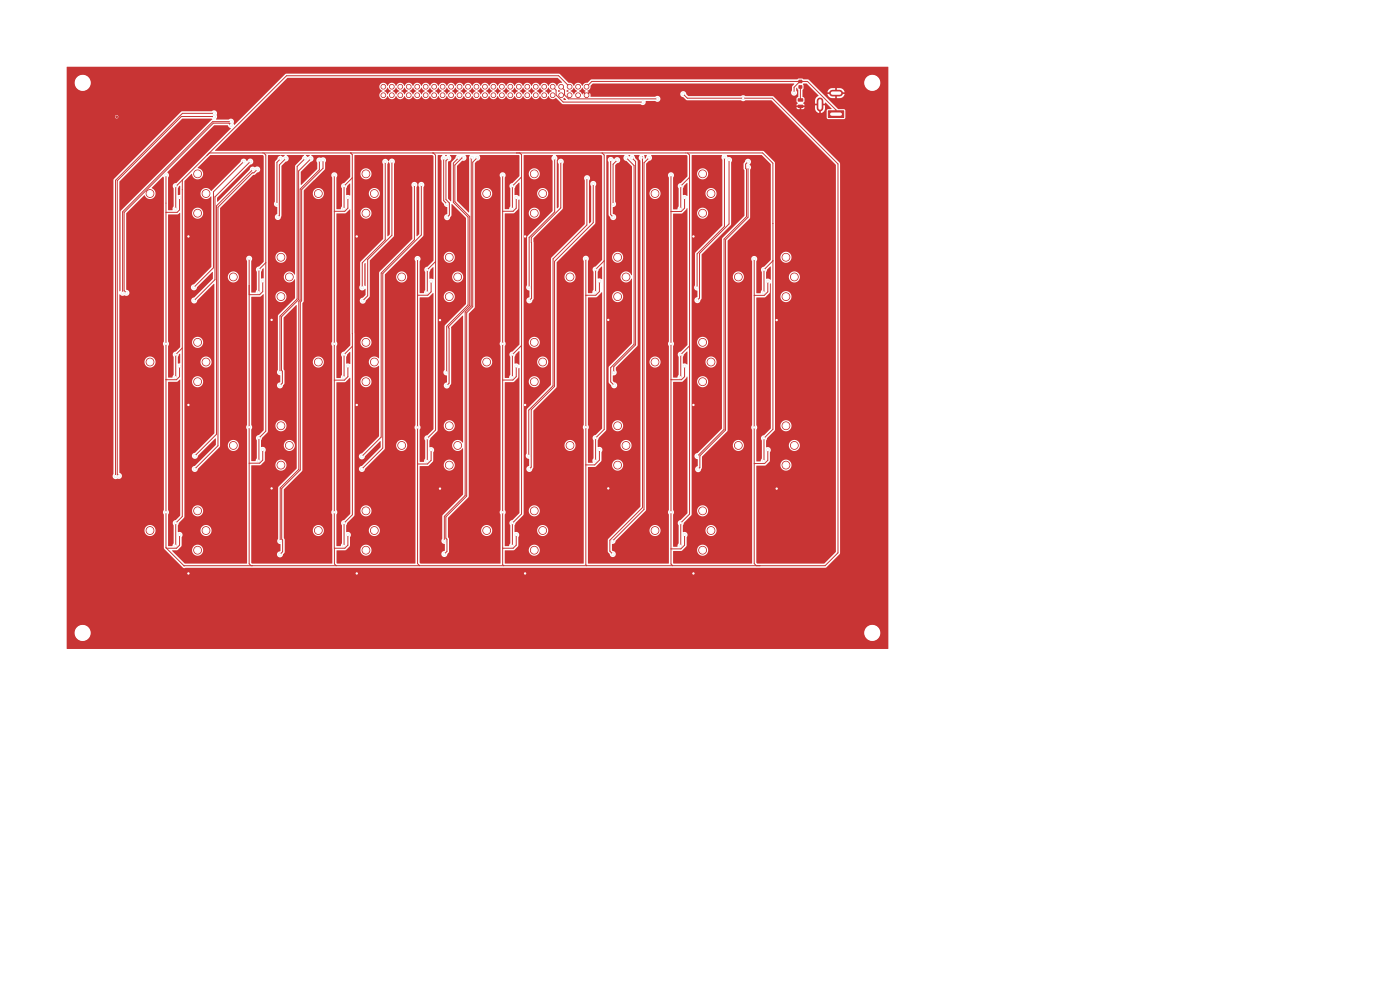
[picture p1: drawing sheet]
<svg xmlns="http://www.w3.org/2000/svg" width="420mm" height="297mm" viewBox="0 0 420 297" stroke-linecap="round" stroke-linejoin="round" font-family="sans-serif">
<g fill="#c83434" stroke="#c83434" stroke-width=".3">
<path d="M248.5 33.2h4.6v2h-4.6z"/>
<path d="M239.4 29.6h1.4v.7h-1.4z"/>
<path d="M239.4 31.5h1.4v.7h-1.4z"/>
<path d="M239.7 25.7h.9v.7h-.9z"/>
<path d="M239.7 24h.9v.8h-.9z"/>
<circle cx="210.8" cy="114.4" r="1.16"/>
<circle cx="213.3" cy="108.5" r="1.16"/>
<circle cx="210.8" cy="102.6" r="1.16"/>
<circle cx="196.5" cy="108.5" r="1.16"/>
<circle cx="160.3" cy="164.9" r="1.16"/>
<circle cx="162.8" cy="159" r="1.16"/>
<circle cx="160.3" cy="153.1" r="1.16"/>
<circle cx="146" cy="159" r="1.16"/>
<circle cx="160.3" cy="114.4" r="1.16"/>
<circle cx="162.8" cy="108.5" r="1.16"/>
<circle cx="160.3" cy="102.6" r="1.16"/>
<circle cx="146" cy="108.5" r="1.16"/>
<circle cx="185.3" cy="88.9" r="1.16"/>
<circle cx="187.8" cy="83" r="1.16"/>
<circle cx="185.3" cy="77.1" r="1.16"/>
<circle cx="171" cy="83" r="1.16"/>
<circle cx="109.8" cy="114.4" r="1.16"/>
<circle cx="112.3" cy="108.5" r="1.16"/>
<circle cx="109.8" cy="102.6" r="1.16"/>
<circle cx="95.5" cy="108.5" r="1.16"/>
<circle cx="210.8" cy="63.9" r="1.16"/>
<circle cx="213.3" cy="58" r="1.16"/>
<circle cx="210.8" cy="52.1" r="1.16"/>
<circle cx="196.5" cy="58" r="1.16"/>
<circle cx="185.3" cy="139.4" r="1.16"/>
<circle cx="187.8" cy="133.5" r="1.16"/>
<circle cx="185.3" cy="127.6" r="1.16"/>
<circle cx="171" cy="133.5" r="1.16"/>
<circle cx="109.8" cy="164.9" r="1.16"/>
<circle cx="112.3" cy="159" r="1.16"/>
<circle cx="109.8" cy="153.1" r="1.16"/>
<circle cx="95.5" cy="159" r="1.16"/>
<circle cx="35" cy="35" r=".25"/>
<circle cx="221.5" cy="83" r="1.16"/>
<circle cx="235.8" cy="77.1" r="1.16"/>
<circle cx="238.3" cy="83" r="1.16"/>
<circle cx="235.8" cy="88.9" r="1.16"/>
<circle cx="84.3" cy="139.4" r="1.16"/>
<circle cx="86.8" cy="133.5" r="1.16"/>
<circle cx="84.3" cy="127.6" r="1.16"/>
<circle cx="70" cy="133.5" r="1.16"/>
<circle cx="134.8" cy="139.4" r="1.16"/>
<circle cx="137.3" cy="133.5" r="1.16"/>
<circle cx="134.8" cy="127.6" r="1.16"/>
<circle cx="120.5" cy="133.5" r="1.16"/>
<circle cx="59.3" cy="164.9" r="1.16"/>
<circle cx="61.8" cy="159" r="1.16"/>
<circle cx="59.3" cy="153.1" r="1.16"/>
<circle cx="45" cy="159" r="1.16"/>
<circle cx="160.3" cy="63.9" r="1.16"/>
<circle cx="162.8" cy="58" r="1.16"/>
<circle cx="160.3" cy="52.1" r="1.16"/>
<circle cx="146" cy="58" r="1.16"/>
<circle cx="210.8" cy="164.9" r="1.16"/>
<circle cx="213.3" cy="159" r="1.16"/>
<circle cx="210.8" cy="153.1" r="1.16"/>
<circle cx="196.5" cy="159" r="1.16"/>
<circle cx="59.3" cy="63.9" r="1.16"/>
<circle cx="61.8" cy="58" r="1.16"/>
<circle cx="59.3" cy="52.1" r="1.16"/>
<circle cx="45" cy="58" r="1.16"/>
<circle cx="59.3" cy="114.4" r="1.16"/>
<circle cx="61.8" cy="108.5" r="1.16"/>
<circle cx="59.3" cy="102.6" r="1.16"/>
<circle cx="45" cy="108.5" r="1.16"/>
<circle cx="176" cy="28.5" r=".7"/>
<circle cx="176" cy="26" r=".7"/>
<circle cx="173.4" cy="28.5" r=".7"/>
<circle cx="173.4" cy="26" r=".7"/>
<circle cx="170.9" cy="28.5" r=".7"/>
<circle cx="170.9" cy="26" r=".7"/>
<circle cx="168.3" cy="28.5" r=".7"/>
<circle cx="168.3" cy="26" r=".7"/>
<circle cx="165.8" cy="28.5" r=".7"/>
<circle cx="165.8" cy="26" r=".7"/>
<circle cx="163.3" cy="28.5" r=".7"/>
<circle cx="163.3" cy="26" r=".7"/>
<circle cx="160.7" cy="28.5" r=".7"/>
<circle cx="160.7" cy="26" r=".7"/>
<circle cx="158.2" cy="28.5" r=".7"/>
<circle cx="158.2" cy="26" r=".7"/>
<circle cx="155.6" cy="28.5" r=".7"/>
<circle cx="155.6" cy="26" r=".7"/>
<circle cx="153.1" cy="28.5" r=".7"/>
<circle cx="153.1" cy="26" r=".7"/>
<circle cx="150.6" cy="28.5" r=".7"/>
<circle cx="150.6" cy="26" r=".7"/>
<circle cx="148" cy="28.5" r=".7"/>
<circle cx="148" cy="26" r=".7"/>
<circle cx="145.5" cy="28.5" r=".7"/>
<circle cx="145.5" cy="26" r=".7"/>
<circle cx="142.9" cy="28.5" r=".7"/>
<circle cx="142.9" cy="26" r=".7"/>
<circle cx="140.4" cy="28.5" r=".7"/>
<circle cx="140.4" cy="26" r=".7"/>
<circle cx="137.9" cy="28.5" r=".7"/>
<circle cx="137.9" cy="26" r=".7"/>
<circle cx="135.3" cy="28.5" r=".7"/>
<circle cx="135.3" cy="26" r=".7"/>
<circle cx="132.8" cy="28.5" r=".7"/>
<circle cx="132.8" cy="26" r=".7"/>
<circle cx="130.2" cy="28.5" r=".7"/>
<circle cx="130.2" cy="26" r=".7"/>
<circle cx="127.7" cy="28.5" r=".7"/>
<circle cx="127.7" cy="26" r=".7"/>
<circle cx="125.2" cy="28.5" r=".7"/>
<circle cx="125.2" cy="26" r=".7"/>
<circle cx="122.6" cy="28.5" r=".7"/>
<circle cx="122.6" cy="26" r=".7"/>
<circle cx="120.1" cy="28.5" r=".7"/>
<circle cx="120.1" cy="26" r=".7"/>
<circle cx="117.5" cy="28.5" r=".7"/>
<circle cx="117.5" cy="26" r=".7"/>
<circle cx="115" cy="28.5" r=".7"/>
<circle cx="115" cy="26" r=".7"/>
<circle cx="109.8" cy="63.9" r="1.16"/>
<circle cx="112.3" cy="58" r="1.16"/>
<circle cx="109.8" cy="52.1" r="1.16"/>
<circle cx="95.5" cy="58" r="1.16"/>
<circle cx="134.8" cy="88.9" r="1.16"/>
<circle cx="137.3" cy="83" r="1.16"/>
<circle cx="134.8" cy="77.1" r="1.16"/>
<circle cx="120.5" cy="83" r="1.16"/>
<circle cx="235.8" cy="139.4" r="1.16"/>
<circle cx="238.3" cy="133.5" r="1.16"/>
<circle cx="235.8" cy="127.6" r="1.16"/>
<circle cx="221.5" cy="133.5" r="1.16"/>
<circle cx="84.3" cy="88.9" r="1.16"/>
<circle cx="86.8" cy="83" r="1.16"/>
<circle cx="84.3" cy="77.1" r="1.16"/>
<circle cx="70" cy="83" r="1.16"/>
</g>
<path d="M246 30.2v2.2M249.7 27.9h2.2" fill="none" stroke="#c83434" stroke-width="2"/>
<g fill="#ececec" stroke="#ececec" stroke-width=".3">
<circle cx="238.2" cy="27.8" r=".4"/>
<circle cx="81.5" cy="95.9" r=".4"/>
<circle cx="182.5" cy="146.4" r=".4"/>
<circle cx="107" cy="171.9" r=".4"/>
<circle cx="157.5" cy="70.9" r=".4"/>
<circle cx="107" cy="70.9" r=".4"/>
<circle cx="157.5" cy="121.4" r=".4"/>
<circle cx="56.5" cy="121.4" r=".4"/>
<circle cx="107" cy="121.4" r=".4"/>
<circle cx="208" cy="121.4" r=".4"/>
<circle cx="81.5" cy="146.4" r=".4"/>
<circle cx="233" cy="146.4" r=".4"/>
<circle cx="157.5" cy="171.9" r=".4"/>
<circle cx="56.5" cy="70.9" r=".4"/>
<circle cx="182.5" cy="95.9" r=".4"/>
<circle cx="208" cy="70.9" r=".4"/>
<circle cx="132" cy="95.9" r=".4"/>
<circle cx="132" cy="146.4" r=".4"/>
<circle cx="56.5" cy="171.9" r=".4"/>
<circle cx="208" cy="171.9" r=".4"/>
<circle cx="233" cy="95.9" r=".4"/>
<circle cx="205.4" cy="59.3" r=".4"/>
<circle cx="74.7" cy="128" r=".4"/>
<circle cx="179.8" cy="134.8" r=".4"/>
<circle cx="179.8" cy="84.3" r=".4"/>
<circle cx="53.9" cy="59.3" r=".4"/>
<circle cx="223" cy="29.4" r=".4"/>
<circle cx="230.3" cy="84.4" r=".4"/>
<circle cx="53.9" cy="109.8" r=".4"/>
<circle cx="201.3" cy="153.5" r=".4"/>
<circle cx="129.3" cy="84.4" r=".4"/>
<circle cx="104.4" cy="59.3" r=".4"/>
<circle cx="104.4" cy="160.3" r=".4"/>
<circle cx="226.3" cy="128.1" r=".4"/>
<circle cx="201.3" cy="52.5" r=".4"/>
<circle cx="154.9" cy="109.8" r=".4"/>
<circle cx="100.3" cy="52.5" r=".4"/>
<circle cx="49.8" cy="52.5" r=".4"/>
<circle cx="78.8" cy="134.8" r=".4"/>
<circle cx="154.9" cy="59.3" r=".4"/>
<circle cx="205.4" cy="109.8" r=".4"/>
<circle cx="53.9" cy="160.3" r=".4"/>
<circle cx="226.3" cy="77.6" r=".4"/>
<circle cx="230.3" cy="134.9" r=".4"/>
<circle cx="175.7" cy="77.5" r=".4"/>
<circle cx="150.8" cy="153.5" r=".4"/>
<circle cx="49.8" cy="153.5" r=".4"/>
<circle cx="175.7" cy="128" r=".4"/>
<circle cx="150.8" cy="52.5" r=".4"/>
<circle cx="205" cy="28.2" r=".4"/>
<circle cx="129.3" cy="134.9" r=".4"/>
<circle cx="104.4" cy="109.8" r=".4"/>
<circle cx="150.8" cy="103" r=".4"/>
<circle cx="78.8" cy="84.3" r=".4"/>
<circle cx="125.3" cy="77.6" r=".4"/>
<circle cx="49.8" cy="103" r=".4"/>
<circle cx="154.9" cy="160.3" r=".4"/>
<circle cx="74.7" cy="77.5" r=".4"/>
<circle cx="100.3" cy="153.5" r=".4"/>
<circle cx="100.3" cy="103" r=".4"/>
<circle cx="205.4" cy="160.3" r=".4"/>
<circle cx="201.3" cy="103" r=".4"/>
<circle cx="125.3" cy="128.1" r=".4"/>
<circle cx="77.7" cy="131.3" r=".4"/>
<circle cx="128.1" cy="138.2" r=".4"/>
<circle cx="103.2" cy="62.6" r=".4"/>
<circle cx="52.7" cy="106.3" r=".4"/>
<circle cx="229.2" cy="131.3" r=".4"/>
<circle cx="103.2" cy="106.3" r=".4"/>
<circle cx="128.2" cy="131.3" r=".4"/>
<circle cx="52.7" cy="156.8" r=".4"/>
<circle cx="204.1" cy="163.6" r=".4"/>
<circle cx="153.7" cy="156.8" r=".4"/>
<circle cx="77.6" cy="87.6" r=".4"/>
<circle cx="153.7" cy="106.3" r=".4"/>
<circle cx="153.6" cy="163.6" r=".4"/>
<circle cx="52.7" cy="113.1" r=".4"/>
<circle cx="178.7" cy="131.3" r=".4"/>
<circle cx="128.2" cy="80.8" r=".4"/>
<circle cx="77.6" cy="138.1" r=".4"/>
<circle cx="229.1" cy="87.7" r=".4"/>
<circle cx="229.2" cy="80.8" r=".4"/>
<circle cx="204.1" cy="113.1" r=".4"/>
<circle cx="178.6" cy="87.6" r=".4"/>
<circle cx="153.6" cy="62.6" r=".4"/>
<circle cx="52.7" cy="55.8" r=".4"/>
<circle cx="77.7" cy="80.8" r=".4"/>
<circle cx="52.7" cy="163.6" r=".4"/>
<circle cx="153.7" cy="55.8" r=".4"/>
<circle cx="103.2" cy="163.6" r=".4"/>
<circle cx="52.7" cy="62.6" r=".4"/>
<circle cx="103.2" cy="156.8" r=".4"/>
<circle cx="204.2" cy="55.8" r=".4"/>
<circle cx="103.2" cy="113.1" r=".4"/>
<circle cx="153.6" cy="113.1" r=".4"/>
<circle cx="204.2" cy="156.8" r=".4"/>
<circle cx="103.2" cy="55.8" r=".4"/>
<circle cx="128.1" cy="87.7" r=".4"/>
<circle cx="178.7" cy="80.8" r=".4"/>
<circle cx="229.1" cy="138.2" r=".4"/>
<circle cx="204.2" cy="106.3" r=".4"/>
<circle cx="178.6" cy="138.1" r=".4"/>
<circle cx="204.1" cy="62.6" r=".4"/>
<circle cx="37.9" cy="87.8" r=".4"/>
<circle cx="69.3" cy="37.5" r=".4"/>
<circle cx="64.2" cy="35" r=".4"/>
<circle cx="35.7" cy="142.6" r=".4"/>
<circle cx="73.1" cy="48.4" r=".4"/>
<circle cx="58.2" cy="86.1" r=".4"/>
<circle cx="58.5" cy="136.6" r=".4"/>
<circle cx="75.8" cy="50.8" r=".4"/>
<circle cx="83.1" cy="61.1" r=".4"/>
<circle cx="84.1" cy="47.6" r=".4"/>
<circle cx="91.5" cy="47.5" r=".4"/>
<circle cx="84" cy="111.5" r=".4"/>
<circle cx="84.1" cy="162.2" r=".4"/>
<circle cx="95.8" cy="48.1" r=".4"/>
<circle cx="115.6" cy="48.5" r=".4"/>
<circle cx="108.7" cy="86.1" r=".4"/>
<circle cx="108.6" cy="136.8" r=".4"/>
<circle cx="124.3" cy="55.4" r=".4"/>
<circle cx="134.1" cy="61.1" r=".4"/>
<circle cx="133.1" cy="47.5" r=".4"/>
<circle cx="133.9" cy="111.6" r=".4"/>
<circle cx="137.5" cy="47.4" r=".4"/>
<circle cx="133.3" cy="162.1" r=".4"/>
<circle cx="141.6" cy="47.3" r=".4"/>
<circle cx="166.3" cy="47.5" r=".4"/>
<circle cx="158.7" cy="86.1" r=".4"/>
<circle cx="158.6" cy="136.6" r=".4"/>
<circle cx="176.1" cy="53.4" r=".4"/>
<circle cx="185.1" cy="48" r=".4"/>
<circle cx="183.9" cy="61.1" r=".4"/>
<circle cx="184.1" cy="111.6" r=".4"/>
<circle cx="189.6" cy="47.4" r=".4"/>
<circle cx="194.7" cy="47.3" r=".4"/>
<circle cx="183.8" cy="162.1" r=".4"/>
<circle cx="209.1" cy="86.2" r=".4"/>
<circle cx="217.3" cy="47.2" r=".4"/>
<circle cx="224.4" cy="48.5" r=".4"/>
<circle cx="209.2" cy="136.7" r=".4"/>
<circle cx="69.3" cy="36.5" r=".4"/>
<circle cx="36.8" cy="87.8" r=".4"/>
<circle cx="64.2" cy="34" r=".4"/>
<circle cx="34.7" cy="142.7" r=".4"/>
<circle cx="75.1" cy="48.4" r=".4"/>
<circle cx="58.3" cy="90.1" r=".4"/>
<circle cx="77.2" cy="50.8" r=".4"/>
<circle cx="58.4" cy="140.5" r=".4"/>
<circle cx="85.7" cy="47.5" r=".4"/>
<circle cx="83.4" cy="65" r=".4"/>
<circle cx="84" cy="115.5" r=".4"/>
<circle cx="93.2" cy="47.6" r=".4"/>
<circle cx="96.9" cy="48" r=".4"/>
<circle cx="84" cy="166.2" r=".4"/>
<circle cx="108.8" cy="90.1" r=".4"/>
<circle cx="117.6" cy="48.4" r=".4"/>
<circle cx="108.6" cy="140.6" r=".4"/>
<circle cx="126.4" cy="55.4" r=".4"/>
<circle cx="134.1" cy="65.1" r=".4"/>
<circle cx="134.5" cy="47.5" r=".4"/>
<circle cx="139" cy="47.3" r=".4"/>
<circle cx="134" cy="115.5" r=".4"/>
<circle cx="133.3" cy="166" r=".4"/>
<circle cx="143.2" cy="47.3" r=".4"/>
<circle cx="158.8" cy="90" r=".4"/>
<circle cx="168.2" cy="48.5" r=".4"/>
<circle cx="158.8" cy="140.6" r=".4"/>
<circle cx="178" cy="55.1" r=".4"/>
<circle cx="183.2" cy="47.9" r=".4"/>
<circle cx="184" cy="65.1" r=".4"/>
<circle cx="187.9" cy="47.3" r=".4"/>
<circle cx="184.2" cy="115.5" r=".4"/>
<circle cx="192.5" cy="47.3" r=".4"/>
<circle cx="183.8" cy="166.1" r=".4"/>
<circle cx="209.2" cy="90" r=".4"/>
<circle cx="218.7" cy="48" r=".4"/>
<circle cx="224.4" cy="50.2" r=".4"/>
<circle cx="209.4" cy="140.6" r=".4"/>
<circle cx="192.8" cy="30.6" r=".4"/>
<circle cx="197.2" cy="29.6" r=".4"/>
</g>
<g fill="none" stroke="#c83434" stroke-width=".3">
<path d="M64.2 34.9h-9.8l-19.2 19.3v87.9l.5 .5M64.2 34.9v.1M64.2 34h-9.5l-20 20v88.7M64.2 34h.1M69 37.2l-.3-.3h-4.7l-26.8 26.8v23.4l.7 .7M69 37.2h.1M69 37.2l.3 .3M69.3 36.5h-5.5l-27 27v24.3M165.8 26l1 1v1.5l2.1 2.1h23.9M168.3 26l1.1 1v1.5l1.1 1.1h26.7M170.9 26l-3.3-3.3h-81.6l-33.3 33.1-.1 6.8M176 26l1.6-1.6h64.6l8.6 8.6v1.2"/>
<path d="M205 28.2l1.2 1.2h25.5l19.7 19.7v116.6l-3.9 3.8h-192.3M240 24.4l-1.8 1.8v1.6M240.1 26.1v3.8M240.1 29.9v.1M49.8 52.5v111.7M53.9 59.3v3.6l-.8 .7h-3.3M54.7 54v100.8l-2 2-.1 6.8M54.7 56.8h.1M62.8 45.8h166l3.1 3.1v79.8l-2.7 2.6-.1 6.9M73.1 48.4l-9.1 9.1v22.8l-5.8 5.8M75.1 48.4l-10.6 10.6v24.8l-6.2 6.3M75.8 50.8l-10.9 10.9v68.4l-6.4 6.5"/>
<path d="M77.2 50.8l-1.1 1h-.4l-10.3 10.3v71.5l-7 6.9M79.1 45.8l.6 .7v82.7l-2 2.1-.1 6.8M84.1 47.6l-1 1v12.5M85.7 47.5l-1.9 1.9v15.2l-.4 .4M91.5 47.6l-2.4 2.3v39.7l-5.1 5.1v16.8M91.5 47.5v.1M93.2 47.6l-3.6 3.6v38.6l-5.2 5.1v16.1l.3 .2v3.6l-.7 .7M95.8 48.1v2.8l-5.8 5.8v33.3l-.4 .4v50.2l-5.5 5.6v16M96.9 48v2.4l-6.4 6.5v33.3l-.4 .4v50.2l-5.6 5.6v15.2l.3 .2v3.6l-.8 .8M100.3 52.5v111.8M104.4 59.3v3.1l-1 .9h-3.1M105.2 45.8l.5 .6v107.9l-2.5 2.5-.1 6.8"/>
<path d="M105.7 53.3l-2.5 2.5-.1 6.8M115.6 48.5v23.4l-6.9 6.9v7.3M117.6 48.4v22.1l-7.3 7.3v10.9l-1.5 1.4M124.3 55.4v16.5l-9.9 9.9v49.2l-5.8 5.8M126.4 55.4v15l-11.6 11.6v52.3l-6.2 6.2M130 45.8l.7 .7v82.4l-2.5 2.4M133.1 47.5v12.7l1 .9M134.5 47.5l-.7 .7v11.6l1 1v3.6l-.7 .7M137.5 47.4l-1.5 1.5v11.7l4.4 4.5v26.3l-6.4 6.4-.1 13.8M139 47.3h-.4l-2.1 2.2v11l4.4 4.4v26.6l-6.4 6.4 .2 .5v16.4l-.7 .7M141.6 47.3l-.2 .2v44.2l-1.9 1.8v55l-6.2 6.2v7.4M143.2 47.3l-1.4 1.3v43.3l-1.8 1.8v55l-6.3 6.2v6.4l.4 .3v3.7l-.8 .7"/>
<path d="M150.8 52.5v116.7l.3 .3M154.9 59.3v3.1l-1 .9h-3.1M155.9 45.8l.6 .6v107.6l-2.8 2.8-.1 6.8M156.4 53l-2.7 2.8-.1 6.8M156.4 53h.1M166.3 47.5l.1 16-7.7 7.7v14.9M168.2 48.5v13.8l-8.8 8.9 .1 18.2-.7 .6M176.1 53.4v14l-10.2 10.2v38l-7.3 7.3v13.7M178 55.1v11.6l-11.6 11.6v37.5l-7 7v17.2l-.6 .5M180.6 45.8l.7 .7v82.2l-2.6 2.6-.1 6.8M183.2 48v16.3l.8 .8M183.2 47.9v.1"/>
<path d="M185.2 48l-1.3 1.2v11.9M187.9 47.3l2.3 2.3v53.6l-7 7v4.2l1 1.1M189.6 47.4l1.1 1v55l-6.6 6.5v1.7M192.5 47.3l.2-.3v105.1l-9.7 9.8v3.3l.8 .9M194.7 47.3l-1.5 1.5v103.9l-9.4 9.4M201.3 52.5v116.5l.5 .5M205.4 59.3v3.1l-1 1h-3.1M206.2 45.8l.7 .7v107.6l-2.7 2.6-.1 6.9M206.9 53.1l-2.7 2.7-.1 6.8M217.3 47.2v20.7l-8.2 8.2v10.1M218.7 48v19.1l-8.9 8.9v13.3l-.6 .7M224.4 48.5l-.7 .7v1.3l.3 .3v14.1l-6.8 6.8v57l-8 8"/>
<path d="M224.4 50.2v14.9l-6.7 6.8v57l-7.7 7.7v3.5l-.6 .5M74.7 77.5v91.5l.6 .5M79.7 78.7l-2 2.1-.1 6.8M83.1 61.1h.1M125.3 77.6v91.3l.6 .6M130.7 78.4l-2.5 2.4M175.7 77.5v91.8l.3 .2M181.3 78.2l-2.6 2.6-.1 6.8M226.3 77.6v91.3l.6 .6M231.9 67h.1M231.9 78.2l-2.7 2.6-.1 6.9M78.8 84.3v3.1l-.9 .9h-3.2"/>
<path d="M128.2 80.8l-.1 6.9M128.2 80.8h.1M129.3 84.4v3.1l-1 1h-3M179.8 84.3v3.1l-1.1 1.1h-3M230.3 84.4v3.1l-1 1h-3M49.8 113.8h.1M53.9 109.8v3.1l-.9 .9h-3.2M54.7 104.3l-2 2-.1 6.8M104.4 109.8v3.1l-1.1 1h-3M105.7 103.8l-2.5 2.5-.1 6.8M154.9 109.8v3.1l-1 1h-3.1M156.5 103.5l-2.8 2.8-.1 6.8"/>
<path d="M204.2 106.3l-.1 6.8M204.2 106.3h.1M205.4 109.8v3.1l-.9 .9h-3.2M206.9 103.7l-2.7 2.6M78.8 134.8v3.1l-.9 .9h-3.2M128.2 131.3l-.1 6.9M128.2 131.3h.1M129.3 134.9v3.1l-1.1 1.1h-2.9M179.8 134.8v3.1l-1.4 1.4h-2.7M230.3 134.9v3.1l-.9 .9h-3.1M49.8 164.2l5.5 5.4M53.9 160.3v3.1l-.9 .9-3.2-.1"/>
<path d="M100.3 164.3v4.7l.6 .5M104.4 160.3v3.1l-.9 .9h-3.2M154.9 160.3v3.1l-.9 .9h-3.2M205.4 160.3v3.1l-1.1 1.1h-3"/>
</g>
<g fill="#c83434">
<path d="M63 46.6l15.8-.1 .3 .3v31.6l-1.4 1.5a.93 .93 0 0 0-.9 .6 .93 .93 0 0 0 .2 1v5.3l-.4 .9h-1.1l-.1-9.5a.91 .91 0 0 0-.1-1.3 .91 .91 0 0 0-1.3 0 .91 .91 0 0 0 .1 1.3v49.1l-.3 .7 .3 .7v40.1l-18.6 .1-3.9-3.8 6-.2a1.66 1.66 0 0 0 2.4 1.5 1.66 1.66 0 0 0 .3-2.8 1.66 1.66 0 0 0-2.7 1v.3h-4.5l1.4-1.3v-2.6a1.01 1.01 0 0 0 .1-1.3 1.01 1.01 0 0 0-1.2-.3l-.1-.4h6.8l.1 .3a1.66 1.66 0 0 0 2.6 1 1.66 1.66 0 0 0-.2-2.8 1.66 1.66 0 0 0-2.5 1.5h-6.8v-1.5l.3-.8 1.7-1.7v-1.9h2.3a1.66 1.66 0 0 0 2.4 1.5 1.66 1.66 0 0 0 .3-2.8 1.66 1.66 0 0 0-2.7 1v.3h-2.3v-38.7h2.3a1.66 1.66 0 0 0 2.4 1.5 1.66 1.66 0 0 0 .3-2.8 1.66 1.66 0 0 0-2.7 1v.3h-2.3v-5.9h4.8l.1 .3a1.66 1.66 0 0 0 2.6 1 1.66 1.66 0 0 0-.2-2.8 1.66 1.66 0 0 0-2.5 1.5h-4.8v-5.9h2.3a1.66 1.66 0 0 0 2.4 1.5 1.66 1.66 0 0 0 .3-2.8 1.66 1.66 0 0 0-2.7 1v.3h-2.3v-16.5h2a.92 .92 0 0 0 .9 .9 .92 .92 0 0 0 .9-.9l4.7-4.6v2.1l-5.5 5.5a.92 .92 0 0 0-1 .9 .92 .92 0 0 0 1 1 .92 .92 0 0 0 .9-1l5.1-4.9v44.7l-5.8 5.9a.92 .92 0 0 0-.9 .9 .92 .92 0 0 0 .9 .9 .92 .92 0 0 0 .9-.9l5.3-5.2v1.9l-6.2 6.3a.92 .92 0 0 0-1 .9 .92 .92 0 0 0 1 1 .92 .92 0 0 0 .9-1l6.5-6.5 .1-.5h2.3a1.66 1.66 0 0 0 2.5 1.5 1.66 1.66 0 0 0 .2-2.8 1.66 1.66 0 0 0-2.6 1l-.1 .3h-2.3v-50.5h2.3l.1 .3a1.66 1.66 0 0 0 2.6 1 1.66 1.66 0 0 0-.2-2.8 1.66 1.66 0 0 0-2.5 1.5h-2.3v-20.6l9.9-9.9 .6-.1 .6-.7a.92 .92 0 0 0 .9-1.2 .92 .92 0 0 0-1.5-.4 1.04 1.04 0 0 0-1.6 .8l-9.8 9.5 .1-1.2 9.8-9.8a.94 .94 0 0 0 1-.9 .94 .94 0 0 0-.9-1 .94 .94 0 0 0-1 .8 .99 .99 0 0 0-1.1-.8 .99 .99 0 0 0-.8 1l-8.8 8.8a1.71 1.71 0 0 0-2.6-.5 1.71 1.71 0 0 0 0 2.6 1.71 1.71 0 0 0 2.6-.5v21l-5.3 5.3a.9 .9 0 0 0-.8 .9h-2v-22.2h2.3v.3a1.66 1.66 0 0 0 2.7 1 1.66 1.66 0 0 0-.3-2.8 1.66 1.66 0 0 0-2.4 1.5h-2.3v-9.6l2.2-2.2a1.72 1.72 0 0 0 1.8 1.6 1.72 1.72 0 0 0 1.7-1.7 1.72 1.72 0 0 0-1.7-1.7z"/>
<path d="M80.4 46.5h3.6v.2a.98 .98 0 0 0-.8 1l-.8 .9 .1 11.8a1.03 1.03 0 0 0-.2 1.1 1.03 1.03 0 0 0 .9 .6v2a.93 .93 0 0 0-.6 1.2 .93 .93 0 0 0 1.1 .6 .93 .93 0 0 0 .7-1.1v-15.1l1.3-1.3a.99 .99 0 0 0 .9-.8 .99 .99 0 0 0-.6-1.1l5.2 .1-2.7 3.2-.1 32.5a1.7 1.7 0 0 0-2.3-.9 1.7 1.7 0 0 0-.7 2.3 1.7 1.7 0 0 0 2.4 .6l.7-.6v5.7l-5.1 5.3-.1 16.2a1.01 1.01 0 0 0-.1 1.1 1.01 1.01 0 0 0 .9 .6v1.9a.94 .94 0 0 0-1 .9 .94 .94 0 0 0 .9 1 .94 .94 0 0 0 .9-.9l.4-.7v-3.6l-.2-.5v-15.5l3.8-3.8 .1 48.9-5.5 5.8-.1 15.4a1.01 1.01 0 0 0-.1 1.1 1.01 1.01 0 0 0 .9 .6l-.1 1.9a.94 .94 0 0 0-.9 1.4 .94 .94 0 0 0 1.6 0l.6-1.1v-3.6l-.3-.5v-2.3h8.7l.1 .3a1.66 1.66 0 0 0 2.6 1 1.66 1.66 0 0 0-.2-2.8 1.66 1.66 0 0 0-2.5 1.5h-8.7l.1-12.3 5.5-5.8v-32.4h3.1a1.66 1.66 0 0 0 2.5 1.5 1.66 1.66 0 0 0 .2-2.8 1.66 1.66 0 0 0-2.6 1l-.1 .3h-3.1v-17.6l.4-.7v-32.2h2.7a1.66 1.66 0 0 0 2.5 1.5 1.66 1.66 0 0 0 .2-2.8 1.66 1.66 0 0 0-2.6 1l-.1 .3h-2.7v-.8l6.3-6.4 .1-2.1a.95 .95 0 0 0 .1-1.3 .95 .95 0 0 0-1.3-.1 .93 .93 0 0 0-1.2 .3 .93 .93 0 0 0 .1 1.2v1.9l-4.9 4.7-.1-3.9 3-3a1.02 1.02 0 0 0 .9-.9 1.02 1.02 0 0 0-.7-1.1h11.5l.2 6.5-1.8 1.8a.96 .96 0 0 0-.9 .6 .96 .96 0 0 0 .2 1.1v5.3l-.4 .9h-1.2l-.1-9.5a.91 .91 0 0 0 0-1.3 .91 .91 0 0 0-1.3 0 .91 .91 0 0 0 .1 1.3v49.1l-.3 .7 .3 .7-.1 49.2a.97 .97 0 0 0 .1 1.3l-.1 14.7h-24.1l-.1-.2v-29.1l7.2-.2a1.66 1.66 0 0 0 2.4 1.5 1.66 1.66 0 0 0 .3-2.8 1.66 1.66 0 0 0-2.7 1v.3h-4.5l1.3-1.3 .1-2.6a.99 .99 0 0 0 0-1.3 .99 .99 0 0 0-1.2-.3v-.4h6.8l.1 .3a1.66 1.66 0 0 0 2.6 1 1.66 1.66 0 0 0-.2-2.8 1.66 1.66 0 0 0-2.5 1.5h-6.8v-1.5l.3-.8 1.7-1.8 .1-1.8h2.2v.3a1.66 1.66 0 0 0 2.7 1 1.66 1.66 0 0 0-.3-2.8 1.66 1.66 0 0 0-2.4 1.5h-2.2v-38.7h2.2a1.66 1.66 0 0 0 2.5 1.5 1.66 1.66 0 0 0 .1-2.9 1.66 1.66 0 0 0-2.6 1.3l-2.2 .1v-11.8h2.2a1.66 1.66 0 0 0 2.4 1.5 1.66 1.66 0 0 0 .3-2.8 1.66 1.66 0 0 0-2.7 1v.3h-2.2z"/>
<path d="M106.3 46.5h23.4l.3 .3v31.3l-1.8 1.8a.96 .96 0 0 0-.8 .6 .96 .96 0 0 0 .2 1v5.4l-.4 .9-1.2 .1-.1-9.6a.92 .92 0 0 0 0-1.3 .92 .92 0 0 0-1.3 0 .92 .92 0 0 0 0 1.3v49.1l-.2 .7 .2 .7v40l-23.4 .1-.2-.2v-3.8h7.1v.3a1.66 1.66 0 0 0 2.7 1 1.66 1.66 0 0 0-.3-2.8 1.66 1.66 0 0 0-2.4 1.5h-4.5l1.4-1.3v-2.6a1.01 1.01 0 0 0 .1-1.3 1.01 1.01 0 0 0-1.2-.3l-.1-.4h6.8l.1 .3a1.66 1.66 0 0 0 2.6 1 1.66 1.66 0 0 0-.2-2.8 1.66 1.66 0 0 0-2.5 1.5h-6.8v-1.5l.3-.8 2.2-2.1v-1.5l1.8 .1a1.66 1.66 0 0 0 2.5 1.3 1.66 1.66 0 0 0 .1-2.8 1.66 1.66 0 0 0-2.6 1.1v.3h-1.8v-16.3h1.4a.92 .92 0 0 0 .9 .9 .92 .92 0 0 0 .9-1l4.7-4.5v1.8l-5.6 5.6a.92 .92 0 0 0-.9 .9 .92 .92 0 0 0 .9 1 .92 .92 0 0 0 .9-1l5.8-5.8 .2-1.2h3.3l.1 .3a1.66 1.66 0 0 0 2.6 1 1.66 1.66 0 0 0-.2-2.8 1.66 1.66 0 0 0-2.5 1.5h-3.3v-50.5h3.3l.1 .3a1.66 1.66 0 0 0 2.6 1 1.66 1.66 0 0 0-.2-2.8 1.66 1.66 0 0 0-2.5 1.5h-3.3v-.7l11.5-11.7v-14.6a.92 .92 0 0 0 0-1.3 .92 .92 0 0 0-1.3 .1 .92 .92 0 0 0 .1 1.3v14l-.7 .7-.2-14.7a.92 .92 0 0 0 .1-1.3 .92 .92 0 0 0-1.3 0 .92 .92 0 0 0 0 1.3v15.5l-10 10.2v25.5a1.75 1.75 0 0 0-2.3-.1 1.75 1.75 0 0 0-.4 2.3 1.95 1.95 0 0 0 2.7 .1v21.1l-5.2 5.2a.9 .9 0 0 0-.8 .9h-1.4v-22.4h1.8v.3a1.66 1.66 0 0 0 2.7 1 1.66 1.66 0 0 0-.3-2.8 1.66 1.66 0 0 0-2.4 1.5h-1.8v-11.8h1.8a1.66 1.66 0 0 0 2.4 1.5 1.66 1.66 0 0 0 .3-2.8 1.66 1.66 0 0 0-2.7 1v.3h-1.8v-16.5h1.5a1.02 1.02 0 0 0 .7 .9 1.02 1.02 0 0 0 1.1-.4l.1 1.7-.8 .9a.92 .92 0 0 0-1 .9 .92 .92 0 0 0 1 .9 .92 .92 0 0 0 .9-.9l1.1-1.4v-10.7l7.3-7.4v-21.5a.97 .97 0 0 0-.3-1.5 .97 .97 0 0 0-1.4 .8 .94 .94 0 0 0-1.3-.7 .94 .94 0 0 0-.3 1.5v22.4l-6.8 6.9-.1 7-.2 .6h-1.5v-22.2h1.8v.3a1.66 1.66 0 0 0 2.7 1 1.66 1.66 0 0 0-.3-2.8 1.66 1.66 0 0 0-2.4 1.5h-1.8v-5.9h4.3l.1 .3a1.66 1.66 0 0 0 2.6 1 1.66 1.66 0 0 0-.2-2.8 1.66 1.66 0 0 0-2.5 1.5h-4.3v-5.9h1.8a1.66 1.66 0 0 0 2.4 1.5 1.66 1.66 0 0 0 .3-2.8 1.66 1.66 0 0 0-2.7 1v.3h-1.8z"/>
<path d="M131.3 46.5h1.3v.2a.96 .96 0 0 0-.1 1.5v12l.7 .9a1.21 1.21 0 0 0 1 1.1v1.9a.93 .93 0 0 0-1 1 .93 .93 0 0 0 .9 .9 .93 .93 0 0 0 1-1l.3-.5 .2-3.4 4.2 4.2v25.8l-6.4 6.5v13.3a1 1 0 0 0-.3 1.1 1 1 0 0 0 1 .6v2a.93 .93 0 0 0-1 .9 .93 .93 0 0 0 .9 .9 .93 .93 0 0 0 1-.9l.4-.6-.1-16.8 3.5-3.5 .1 38.1a1.72 1.72 0 0 0-2.7-.5 1.72 1.72 0 0 0 .1 2.7 1.72 1.72 0 0 0 2.6-.5v13.8l-6.2 6.3v6.9a1.03 1.03 0 0 0-.2 1.1 1.03 1.03 0 0 0 1 .6l-.1 1.9a.96 .96 0 0 0-1.1 .8 .96 .96 0 0 0 .9 1.1 .96 .96 0 0 0 1-.9l.5-.7v-3.8l-.3-.5v-2h9.9l.1 .3a1.66 1.66 0 0 0 2.6 1 1.66 1.66 0 0 0-.2-2.8 1.66 1.66 0 0 0-2.5 1.5h-9.9v-3.8l6.2-6.4v-40.3h3.7a1.66 1.66 0 0 0 2.5 1.5 1.66 1.66 0 0 0 .2-2.8 1.66 1.66 0 0 0-2.6 1l-.1 .3h-3.7v-14.5l1.9-2.1-.1-33.9h1.9l.1 .3a1.66 1.66 0 0 0 2.6 1 1.66 1.66 0 0 0-.2-2.8 1.66 1.66 0 0 0-2.5 1.5h-1.9v-9.1l.8-.7a1.02 1.02 0 0 0 .8-.7 1.02 1.02 0 0 0-.1-1h11.8l.1 6.2-2.2 2.2a.93 .93 0 0 0-.7 .6 .93 .93 0 0 0 .2 1v5.3l-.4 .9h-1.2l-.1-9.5a.91 .91 0 0 0 0-1.3 .91 .91 0 0 0-1.3 0 .91 .91 0 0 0 .1 1.3v49.1l-.3 .7 .3 .7-.1 49.2a.97 .97 0 0 0 .1 1.3l-.1 14.7h-24l-.2-.3v-28.8l2.4-.1 .5-.3h4.3a1.66 1.66 0 0 0 2.4 1.5 1.66 1.66 0 0 0 .3-2.8 1.66 1.66 0 0 0-2.7 1v.3h-4.3l1.1-1.3 .1-2.6a.99 .99 0 0 0 0-1.2 .99 .99 0 0 0-1.2-.3v-2l.3-.7 2.1-2.1 .1-1.6h1.8v.3a1.66 1.66 0 0 0 2.7 1 1.66 1.66 0 0 0-.3-2.8 1.66 1.66 0 0 0-2.4 1.5h-1.8v-38.7h1.8v.3a1.66 1.66 0 0 0 2.7 1 1.66 1.66 0 0 0-.3-2.8 1.66 1.66 0 0 0-2.4 1.5h-1.8v-5.9h4.3l.1 .3a1.66 1.66 0 0 0 2.6 1 1.66 1.66 0 0 0-.2-2.8 1.66 1.66 0 0 0-2.5 1.5h-4.3v-5.9h1.8v.3a1.66 1.66 0 0 0 2.7 1 1.66 1.66 0 0 0-.3-2.8 1.66 1.66 0 0 0-2.4 1.5h-1.8z"/>
<path d="M157.1 46.5h8.7v.2a.97 .97 0 0 0 0 1.5v15l-7.6 7.7-.1 14.5a1.02 1.02 0 0 0-.2 1.1 1.02 1.02 0 0 0 .9 .7v1.9a.96 .96 0 0 0-.8 1 .96 .96 0 0 0 1 .9 .96 .96 0 0 0 .8-1.1l.3-.5-.1-17.9 8.8-9 .1-13.4a.92 .92 0 0 0-.1-1.3 .92 .92 0 0 0-1.3 .1 .92 .92 0 0 0 .1 1.3v12.8l-.4 .4-.2-14.3 .2-.6-.4-1h13.5l.3 .3v31.1l-2 2a.93 .93 0 0 0-.8 .6 .93 .93 0 0 0 .2 1v5.3l-.3 1-1.2 .1-.1-9.7a.91 .91 0 0 0-.1-1.3 .91 .91 0 0 0-1.3 0 .91 .91 0 0 0 .1 1.3v49.1l-.3 .7 .3 .7v40.1h-23.7l.1-3.9h7.1v.3a1.66 1.66 0 0 0 2.7 1 1.66 1.66 0 0 0-.3-2.8 1.66 1.66 0 0 0-2.4 1.5h-4.5l1.4-1.3v-2.7a.99 .99 0 0 0 0-1.2 .99 .99 0 0 0-1.1-.3l-.1-.4h6.8l.1 .3a1.66 1.66 0 0 0 2.6 1 1.66 1.66 0 0 0-.2-2.8 1.66 1.66 0 0 0-2.5 1.5h-6.8v-1.5l.3-.8 2.4-2.3 .1-1.3 1.5 .1a1.66 1.66 0 0 0 2.5 1.3 1.66 1.66 0 0 0 .1-2.8 1.66 1.66 0 0 0-2.6 1.1v.3h-1.5v-16.5h.6a1.2 1.2 0 0 0 1 1v2a.92 .92 0 0 0-.7 1.1 .92 .92 0 0 0 1.1 .7 .92 .92 0 0 0 .7-1l.2-6.9h9.3l.1 .3a1.66 1.66 0 0 0 2.6 1 1.66 1.66 0 0 0-.2-2.8 1.66 1.66 0 0 0-2.5 1.5h-9.3v-10.5l7-7.1v-32.9h2.3a1.66 1.66 0 0 0 2.5 1.5 1.66 1.66 0 0 0 .2-2.8 1.66 1.66 0 0 0-2.6 1l-.1 .3h-2.3v-4.4l11.6-11.7v-11.1a.92 .92 0 0 0 0-1.3 .92 .92 0 0 0-1.3 0 .92 .92 0 0 0 0 1.3v10.6l-.5 .6-.1-12.8a.93 .93 0 0 0 .2-1.3 .93 .93 0 0 0-1.4-.2 .93 .93 0 0 0-.1 1.3v13.2l-10.1 10.2v37.9l-7.3 7.4v13.2l-.3 .7h-.6v-22.2h1.5v.3a1.66 1.66 0 0 0 2.7 1 1.66 1.66 0 0 0-.3-2.8 1.66 1.66 0 0 0-2.4 1.5h-1.5v-5.9h4l.1 .3a1.66 1.66 0 0 0 2.6 1 1.66 1.66 0 0 0-.2-2.8 1.66 1.66 0 0 0-2.5 1.5h-4v-5.9h1.5v.3a1.66 1.66 0 0 0 2.7 1 1.66 1.66 0 0 0-.3-2.8 1.66 1.66 0 0 0-2.4 1.5h-1.5v-38.7h1.5v.3a1.66 1.66 0 0 0 2.7 1 1.66 1.66 0 0 0-.3-2.8 1.66 1.66 0 0 0-2.4 1.5h-1.5v-5.9h4l.1 .3a1.66 1.66 0 0 0 2.6 1 1.66 1.66 0 0 0-.2-2.8 1.66 1.66 0 0 0-2.5 1.5h-4v-5.9h1.5a1.66 1.66 0 0 0 2.4 1.5 1.66 1.66 0 0 0 .3-2.8 1.66 1.66 0 0 0-2.7 1v.3h-1.5z"/>
<path d="M181.9 46.5h5.4a1.07 1.07 0 0 0 .7 1.8l1.6 1.6-.1 32.6a1.69 1.69 0 0 0-2.1-1.2 1.69 1.69 0 0 0-1.1 2.2 1.69 1.69 0 0 0 2.3 1l.9-1 .1 19.4-6.9 7-.1 4.6 .7 .9a.92 .92 0 0 0 .9 1 .92 .92 0 0 0 1-.9 .92 .92 0 0 0-1-1l-.4-.3v-1.6a1.04 1.04 0 0 0 1.1-.5 1.04 1.04 0 0 0-.2-1.2l.1-.8 6.5-6.7v-54.9l-1.1-1.9 1.6-.1a1.2 1.2 0 0 0 .3 1.7v103.6l-9.7 9.8-.1 3.7 .6 .7a.92 .92 0 0 0 .9 1 .92 .92 0 0 0 .9-1 .92 .92 0 0 0-.9-.9l-.2-.2v-1.8l.3-.1a.98 .98 0 0 0 .8-.9l3.1-3.1h7a1.66 1.66 0 0 0 2.5 1.5 1.66 1.66 0 0 0 .2-2.8 1.66 1.66 0 0 0-2.6 1l-.1 .3h-7l6-6.2v-44.3h1l.1 .3a1.66 1.66 0 0 0 2.6 1 1.66 1.66 0 0 0-.2-2.8 1.66 1.66 0 0 0-2.5 1.5h-1v-50.5h1a1.66 1.66 0 0 0 2.5 1.5 1.66 1.66 0 0 0 .2-2.8 1.66 1.66 0 0 0-2.6 1l-.1 .3h-1v-8.9l.8-.9a1.04 1.04 0 0 0 1-.6 1.04 1.04 0 0 0-.2-1.1h10.6l.2 .3v6l-2.1 2.1a.93 .93 0 0 0-.7 .6 .93 .93 0 0 0 .2 1v5.3l-.4 .9-1.2 .1-.1-9.6a.91 .91 0 0 0 0-1.3 .91 .91 0 0 0-1.3 0 .91 .91 0 0 0 .1 1.3l-.1 49.2a.97 .97 0 0 0 .1 1.3v49.1l-.3 .7 .3 .7-.1 14.7-24.2-.1v-28.7l2.1-.2 .7-.5h4.4a1.66 1.66 0 0 0 2.5 1.5 1.66 1.66 0 0 0 .1-2.9 1.66 1.66 0 0 0-2.6 1.1v.3h-4.4l1.2-1.3 .1-2.6a.99 .99 0 0 0 0-1.3 .99 .99 0 0 0-1.2-.3v-.4h6.8l.1 .3a1.66 1.66 0 0 0 2.6 1 1.66 1.66 0 0 0-.2-2.8 1.66 1.66 0 0 0-2.5 1.5h-6.8v-1.5l.3-.8 2.2-2.2 .1-1.4h1.7a1.66 1.66 0 0 0 2.4 1.5 1.66 1.66 0 0 0 .3-2.8 1.66 1.66 0 0 0-2.7 1v.3h-1.7v-38.7h1.7a1.66 1.66 0 0 0 2.4 1.5 1.66 1.66 0 0 0 .3-2.8 1.66 1.66 0 0 0-2.7 1v.3h-1.7v-11.8h1.7v.3a1.66 1.66 0 0 0 2.7 1 1.66 1.66 0 0 0-.3-2.8 1.66 1.66 0 0 0-2.4 1.5h-1.7v-29.2h.4l.3 .7v15.8l.4 .6a.95 .95 0 0 0 1 .9 .95 .95 0 0 0 .9-1 .95 .95 0 0 0-1.1-.9v-1.8a1.04 1.04 0 0 0 .9-.7 1.04 1.04 0 0 0-.2-1v-11l.6-.6a.96 .96 0 0 0 .9-.9 .96 .96 0 0 0-.8-1 .96 .96 0 0 0-1.1 .7 .93 .93 0 0 0-1-.7 .93 .93 0 0 0-.8 .9h-.4z"/>
<path d="M207.5 46.5h9l-.1 .9 .3 .5v19.6l-8.2 8.3v9.8a1.01 1.01 0 0 0-.2 1 1.01 1.01 0 0 0 .9 .6v1.8a.95 .95 0 0 0-.8 1.1 .95 .95 0 0 0 1 .8 .95 .95 0 0 0 .9-1.1l.2-.5v-13.1l8.8-8.9 .1-18.7a.99 .99 0 0 0 0-1.2 .99 .99 0 0 0-1.2-.4v-.5h10.3l2.7 2.7v28.7l-2 2a.93 .93 0 0 0-.9 .6 .93 .93 0 0 0 .3 1v5.4l-.4 1h-1.2l-.1-9.6a.92 .92 0 0 0 0-1.3 .92 .92 0 0 0-1.3 0 .92 .92 0 0 0 0 1.3v49.1l-.2 .7 .2 .7v40l-23.5 .1-.2-.2 .1-3.6 7.1-.2a1.66 1.66 0 0 0 2.4 1.5 1.66 1.66 0 0 0 .3-2.8 1.66 1.66 0 0 0-2.7 1v.3h-4.4l1.3-1.3v-2.7a.99 .99 0 0 0 0-1.2 .99 .99 0 0 0-1.1-.3l-.1-.4h6.8l.1 .3a1.66 1.66 0 0 0 2.6 1 1.66 1.66 0 0 0-.2-2.8 1.66 1.66 0 0 0-2.5 1.5h-6.8v-1.5l.3-.8 2.3-2.3 .1-1.3 1.6 .1a1.66 1.66 0 0 0 2.5 1.3 1.66 1.66 0 0 0 .1-2.8 1.66 1.66 0 0 0-2.6 1.1v.3h-1.6v-16.4h.8a1.21 1.21 0 0 0 1 1v2a.93 .93 0 0 0-.7 1.1 .93 .93 0 0 0 1.1 .7 .93 .93 0 0 0 .8-1l.1-3.7 3.3-3.3h5.9l.1 .3a1.66 1.66 0 0 0 2.6 1 1.66 1.66 0 0 0-.2-2.8 1.66 1.66 0 0 0-2.5 1.5h-5.9l4.4-4.5v-46h1.5l.1 .3a1.66 1.66 0 0 0 2.6 1 1.66 1.66 0 0 0-.2-2.8 1.66 1.66 0 0 0-2.5 1.5h-1.5v-10.8l6.7-6.9 .1-14.5a1.08 1.08 0 0 0-.2-1.6 .92 .92 0 0 0-.1-1.5 .92 .92 0 0 0-1.3 .8l-.5 .7 .1 1.4 .2 .5v13.6l-6.7 6.9v56.8l-7.3 7.4-.7 .2-.3 .7h-.8v-22.3h1.6a1.66 1.66 0 0 0 2.4 1.5 1.66 1.66 0 0 0 .3-2.8 1.66 1.66 0 0 0-2.7 1v.3h-1.6v-5.9h4.1a1.66 1.66 0 0 0 2.5 1.5 1.66 1.66 0 0 0 .2-2.8 1.66 1.66 0 0 0-2.6 1l-.1 .3h-4.1v-5.9h1.6a1.66 1.66 0 0 0 2.4 1.5 1.66 1.66 0 0 0 .3-2.8 1.66 1.66 0 0 0-2.7 1v.3h-1.6v-38.7l1.6 .1a1.67 1.67 0 0 0 2.6 1.2 1.67 1.67 0 0 0-.2-2.9 1.67 1.67 0 0 0-2.4 1.6h-1.6v-5.9h4.1l.1 .3a1.66 1.66 0 0 0 2.6 1 1.66 1.66 0 0 0-.2-2.8 1.66 1.66 0 0 0-2.5 1.5h-4.1v-5.9h1.6a1.66 1.66 0 0 0 2.4 1.5 1.66 1.66 0 0 0 .3-2.8 1.66 1.66 0 0 0-2.7 1v.3h-1.6z"/>
<path d="M174.6 26.3l1.1 .9-.4 .3 .6 .6-.4 .4-.5-.6-.4 .4-.3-.6-.6-.4z"/>
<path d="M20 20.1h246.5l-.1 174.4h-246.3l-.1-4.9h2.4a2.4 2.4 0 0 0 2.4 2.5 2.4 2.4 0 0 0 2.4-2.5h232.1a2.44 2.44 0 0 0 3.5 2.3 2.44 2.44 0 0 0 .3-4.1 2.44 2.44 0 0 0-3.8 1.7l-232.1 .1a2.4 2.4 0 0 0-2.1-2.3 2.4 2.4 0 0 0-2.6 1.7l-.1 .6h-2.4v-30.6h23.3a1.66 1.66 0 0 0 2.5 1.5 1.66 1.66 0 0 0 .2-2.8 1.66 1.66 0 0 0-2.6 1l-.1 .3h-23.3v-16.3h13.8a1.14 1.14 0 0 0 1.6 .8 .95 .95 0 0 0 1.2-.7 .95 .95 0 0 0-.8-1.2v-33.1h7.5a1.66 1.66 0 0 0 2.5 1.5 1.66 1.66 0 0 0 .2-2.8 1.66 1.66 0 0 0-2.6 1l-.1 .3h-7.5v-20.2a1.56 1.56 0 0 0 1.7 .3 .95 .95 0 0 0 1.3-.7 .95 .95 0 0 0-.9-1.2v-22.7l5.3-5.5a2.23 2.23 0 0 0 2.3 1.1 1.78 1.78 0 0 0 1.1-1.7 1.78 1.78 0 0 0-1.1-1.6l3.5-3.3 .2 .2v49.1l-.3 .7 .3 .7v49.1l-.3 .7 .3 .7v10.1l5.8 5.9h192.6l4.2-4 .2-.5v-116.7l-16.8-16.9h3.7l.1 .4 .4 .2h.5v-.6h.5v.6h.5l.4-.6h-6.1l-3.4-3.3h-8.2a1 1 0 0 0-1.4 0h-15.7l-.6-.5a.92 .92 0 0 0-.9-1 .92 .92 0 0 0-.9 .9 .92 .92 0 0 0 .9 .9l1.2 1h16l.7 .2 .8-.2h7.7l19.4 19.3v116l-3.6 3.5h-20l-.3-.3v-28.9l2.9-.3h4.3a1.66 1.66 0 0 0 2.4 1.5 1.66 1.66 0 0 0 .3-2.8 1.66 1.66 0 0 0-2.7 1v.3h-4.3l1.1-1.3 .1-2.5a1.01 1.01 0 0 0 0-1.3 1.01 1.01 0 0 0-1.2-.3v-.5h6.8l.1 .3a1.66 1.66 0 0 0 2.6 1 1.66 1.66 0 0 0-.2-2.8 1.66 1.66 0 0 0-2.5 1.5h-6.8v-1.5l.3-.7 2.3-2.3 .1-1.4h1.6a1.66 1.66 0 0 0 2.4 1.5 1.66 1.66 0 0 0 .3-2.8 1.66 1.66 0 0 0-2.7 1v.3h-1.6v-38.7h1.6a1.66 1.66 0 0 0 2.4 1.5 1.66 1.66 0 0 0 .3-2.8 1.66 1.66 0 0 0-2.7 1v.3h-1.6v-5.9h4.1a1.66 1.66 0 0 0 2.5 1.5 1.66 1.66 0 0 0 .2-2.8 1.66 1.66 0 0 0-2.6 1l-.1 .3h-4.1v-5.9h1.6v.3a1.66 1.66 0 0 0 2.7 1 1.66 1.66 0 0 0-.3-2.8 1.66 1.66 0 0 0-2.4 1.5h-1.6v-28.3l-3.6-3.6-164.4-.1 21.7-21.8h81.1l1.3 1.4a1.74 1.74 0 0 0-1.6 1 1.32 1.32 0 0 0-1.3-.9 1.32 1.32 0 0 0-1.2 .9 1.33 1.33 0 0 0-1.3-.9 1.33 1.33 0 0 0-1.3 .9 1.32 1.32 0 0 0-1.2-.9 1.32 1.32 0 0 0-1.3 .9 1.32 1.32 0 0 0-1.3-.9 1.32 1.32 0 0 0-1.2 .9 1.32 1.32 0 0 0-1.3-.9 1.32 1.32 0 0 0-1.3 .9 1.32 1.32 0 0 0-1.3-.9 1.32 1.32 0 0 0-1.2 .9 1.32 1.32 0 0 0-1.3-.9 1.32 1.32 0 0 0-1.3 .9 1.32 1.32 0 0 0-1.2-.9 1.32 1.32 0 0 0-1.3 .9 1.32 1.32 0 0 0-1.3-.9 1.32 1.32 0 0 0-1.2 .9 1.32 1.32 0 0 0-1.3-.9 1.32 1.32 0 0 0-1.3 .9 1.32 1.32 0 0 0-1.3-.9 1.32 1.32 0 0 0-1.2 .9 1.32 1.32 0 0 0-1.3-.9 1.32 1.32 0 0 0-1.3 .9 1.32 1.32 0 0 0-1.2-.9 1.32 1.32 0 0 0-1.3 .9 1.33 1.33 0 0 0-1.3-.9 1.33 1.33 0 0 0-1.2 .9 1.33 1.33 0 0 0-1.3-.9 1.33 1.33 0 0 0-1.3 .9 1.32 1.32 0 0 0-1.3-.9 1.32 1.32 0 0 0-1.2 .9 1.32 1.32 0 0 0-1.3-.9 1.32 1.32 0 0 0-1.3 .9 1.32 1.32 0 0 0-1.2-.9 1.32 1.32 0 0 0-1.3 .9 1.32 1.32 0 0 0-1.3-.9 1.32 1.32 0 0 0-1.2 .9 1.32 1.32 0 0 0-1.3-.9 1.32 1.32 0 0 0-1.3 .9 1.25 1.25 0 0 0-2.1-.5 1.25 1.25 0 0 0 .6 2.1 1.28 1.28 0 0 0-.5 2.1 1.28 1.28 0 0 0 2.1-.6 1.33 1.33 0 0 0 1.3 .9 1.33 1.33 0 0 0 1.3-.9 1.33 1.33 0 0 0 1.2 .9 1.33 1.33 0 0 0 1.3-.9 1.33 1.33 0 0 0 1.3 .9 1.33 1.33 0 0 0 1.2-.9 1.33 1.33 0 0 0 1.3 .9 1.33 1.33 0 0 0 1.3-.9 1.33 1.33 0 0 0 1.3 .9 1.33 1.33 0 0 0 1.2-.9 1.33 1.33 0 0 0 1.3 .9 1.33 1.33 0 0 0 1.3-.9 1.33 1.33 0 0 0 1.2 .9 1.33 1.33 0 0 0 1.3-.9 1.33 1.33 0 0 0 1.3 .9 1.33 1.33 0 0 0 1.2-.9 1.33 1.33 0 0 0 1.3 .9 1.33 1.33 0 0 0 1.3-.9 1.33 1.33 0 0 0 1.3 .9 1.33 1.33 0 0 0 1.2-.9 1.33 1.33 0 0 0 1.3 .9 1.33 1.33 0 0 0 1.3-.9 1.33 1.33 0 0 0 1.2 .9 1.33 1.33 0 0 0 1.3-.9 1.33 1.33 0 0 0 1.3 .9 1.33 1.33 0 0 0 1.2-.9 1.33 1.33 0 0 0 1.3 .9 1.33 1.33 0 0 0 1.3-.9 1.33 1.33 0 0 0 1.3 .9 1.33 1.33 0 0 0 1.2-.9 1.33 1.33 0 0 0 1.3 .9 1.33 1.33 0 0 0 1.3-.9 1.33 1.33 0 0 0 1.2 .9 1.33 1.33 0 0 0 1.3-.9 1.33 1.33 0 0 0 1.3 .9 1.33 1.33 0 0 0 1.2-.9 1.33 1.33 0 0 0 1.3 .9 1.33 1.33 0 0 0 1.3-.9 1.37 1.37 0 0 0 2.2 .6l2.1 1.8h23.2a.94 .94 0 0 0 1.1 .2 .94 .94 0 0 0 .5-1l2.8-.1a.93 .93 0 0 0 1.3 0 .93 .93 0 0 0 0-1.3 .93 .93 0 0 0-1.3 0h-19.3l-.2-1.1-.6 .6-.4-.4 .6-.6-.4-.2a1.5 1.5 0 0 0 1-1.6l.7-.7h60.3l.1 .2-.7 .8v1.1a.91 .91 0 0 0 0 1.3 .91 .91 0 0 0 1.3 0 .91 .91 0 0 0-.1-1.3l.1-.7 .2-.1 .4 .7v2l-.6 .5v.9l.5 .5-.5 .7h2.4l-.4-.7 .4-.5v-.9l-.6-.5 .3-4 1 .1 3.5 3.5v.2a1.48 1.48 0 0 0-1 1.3v1h1v.5h-1v.9a1.48 1.48 0 0 0 1.3 1.4v-1.1h.4l.2 1.1a1.49 1.49 0 0 0 1.1-1.4v-.9h-1v-.5h1l.1-.4 1.9 1.9-1.4 .4-.1 2.3 .3 .4h4.8l.4-.2v-2.6l-2.1-.2-5-5h2.9v.5h-1.1a1.49 1.49 0 0 0 1.4 1.2h.9v-1h.6v1h.9a1.49 1.49 0 0 0 1.4-1.2h-1.1v-.5l1.1-.2a1.5 1.5 0 0 0-1.4-1.1h-.9v1h-.6v-1h-.9a1.49 1.49 0 0 0-1.4 1.3h-1.8l-2.9-2.9h15.8a2.41 2.41 0 0 0 3.4 2.2 2.41 2.41 0 0 0 .4-4.1 2.41 2.41 0 0 0-3.8 1.6v.3h-15.8l-1-1h-1.4l-.5-.3h-1l-.4 .3h-61.6l-.4 .1-1 .9-1 .2-.5 .8a1.37 1.37 0 0 0-1.3-1 1.37 1.37 0 0 0-1.3 .9l-.1-.1a1.31 1.31 0 0 0-1.4-.8l-3-2.7h-81.7l-15.5 15.3-.3-.3a1 1 0 0 0-.2-1.3 1 1 0 0 0-1.3 0h-3.7l.2-.7-.1-.6a.96 .96 0 0 0-.2-1.2 .96 .96 0 0 0-1.3 0l-9.2 .2-20.2 20.3-.1 88.2-.2 .7h-13.8v-107.7l14.5 .1a.51 .51 0 0 0 .8 .3 .51 .51 0 0 0-.1-.9 .51 .51 0 0 0-.7 .5h-14.5v-10.2h2.4a2.4 2.4 0 0 0 3.5 2.2 2.4 2.4 0 0 0 .3-4.1 2.4 2.4 0 0 0-3.8 1.6v.3h-2.4z"/>
<path d="M170 27l.6 .3-.6 .3z"/>
<path d="M167.5 27l.6 .3-.6 .3z"/>
<path d="M172.1 26.3l1.1 1-1 1-1.1-1z"/>
<path d="M161.9 26.3l1.1 1-1 1-1-1z"/>
<path d="M159.4 26.3l1.1 1-1 1-1.1-1z"/>
<path d="M156.8 26.3l1.1 1-1 1-1-1z"/>
<path d="M154.3 26.3l1.1 1-1 1-1-1z"/>
<path d="M151.7 26.3l1.1 1-1 1-1-1z"/>
<path d="M149.2 26.3l1.1 1-1 1-1-1z"/>
<path d="M146.7 26.3l1.1 1-1 1-1.1-1z"/>
<path d="M144.1 26.3l1.1 1-1 1-1-1z"/>
<path d="M141.6 26.3l1.1 1-1 1-1-1z"/>
<path d="M139 26.3l1.1 1-1 1-1-1z"/>
<path d="M136.5 26.3l1.1 1-1 1-1-1z"/>
<path d="M131.4 26.3l1.1 1-1 1-1-1z"/>
<path d="M128.9 26.3l1.1 1-1 1-1-1z"/>
<path d="M126.3 26.3l1.1 1-1 1-1-1z"/>
<path d="M123.8 26.3l1.1 1-1 1-1-1z"/>
<path d="M121.3 26.3l1.1 1-1 1-1.1-1z"/>
<path d="M118.7 26.3l1.1 1-1 1-1-1z"/>
<path d="M116.2 26.3l1.1 1-1 1-1-1z"/>
<path d="M164.4 26.3l1.1 1-1 1-1-1z"/>
<path d="M134 26.3l1.1 1-1 1-1.1-1z"/>
<path d="M169 29.6l.3-.3 .5 .6-.6 .1z"/>
<path d="M188.6 46.5l.5 .1-.3 .3z"/>
<path d="M84.2 46.5h1.1l.1 .2a.67 .67 0 0 1-.7 .3 .67 .67 0 0 1-.5-.5z"/>
<path d="M91.8 46.5h1.1a.58 .58 0 0 1-.5 .5 .58 .58 0 0 1-.6-.3z"/>
<path d="M193.2 46.5h.9l-.5 1z"/>
<path d="M53.6 55.9l.4-.2 .1 2.6-.6 .2-.2-2z"/>
<path d="M104.9 55l.2 .1v3.4h-1.1l-.2-2 .3-.8z"/>
<path d="M205.2 55.7l1-.8v3.8l-1.3-.3-.1-1.9z"/>
<path d="M155.6 54.8h.2l-.1 4.1-.6-.4-.8-.1 .1-2 .2-.7z"/>
<path d="M139.7 46.5l1.2 .1-.2 .7-.1 16.4-3.5-3.5v-10.4l1.5-1.6a1.04 1.04 0 0 0 1.2-.4 1.04 1.04 0 0 0-.1-1.3z"/>
<path d="M135 46.5l2 .1-.4 .8-1.2 1.4-.2 11.5-.8-.8v-11.1a1.05 1.05 0 0 0 1-.7 1.05 1.05 0 0 0-.4-1.2z"/>
<path d="M133.5 46.5l.6 .1-.3 .2z"/>
<path d="M78.6 80.7l.5-.3v2.9l-.7 .2-.1-2z"/>
<path d="M129.1 80.8l.9-.7v3.6l-1.2-.2v-2z"/>
<path d="M179.6 80.7l1-.8v3.8l-1.3-.3v-1.9z"/>
<path d="M230.1 80.8l1.1-.9v3.9l-.6-.3h-.8v-2z"/>
<path d="M53.9 106l.2 .1v2.7l-.6 .2-.2-2z"/>
<path d="M104.9 105.5l.2 .1v3.4h-1.1l-.2-2 .3-.8z"/>
<path d="M206 105.4l.2 .1-.1 3.7-1.3-.3 .1-2 .2-.7z"/>
<path d="M155.6 105.3h.2l-.1 4.1-.6-.4-.8-.1 .1-2 .2-.7z"/>
<path d="M50.4 64.3h2.8l.7-.5 .2 .1v40.1l-1.3 1.3a.96 .96 0 0 0-.9 .6 .96 .96 0 0 0 .2 1.1v5.3l-.4 .9h-1.2l-.1-9.5 .3-.7-.3-.7z"/>
<path d="M75.4 89l2.6-.1 .9-.7 .2 .1v40.6l-1.4 1.4a.96 .96 0 0 0-.9 .6 .96 .96 0 0 0 .2 1.1v5.3l-.4 .9h-1.1l-.1-9.5 .3-.7-.3-.7z"/>
<path d="M231 85h.2v43.4l-2 2a.96 .96 0 0 0-.8 .6 .96 .96 0 0 0 .2 1v5.4l-.4 .9h-1.2l-.1-9.5 .3-.7-.3-.7v-38.1l2.6-.2 1.2-1.1 .3-.5z"/>
<path d="M125.9 89.2l2.6-.1 1.3-1.2h.2v40.7l-1.7 1.8a.96 .96 0 0 0-.9 .6 .96 .96 0 0 0 .2 1v5.4l-.4 1h-1.2l-.1-9.6 .3-.7-.3-.7z"/>
<path d="M176.4 89.2l2.6-.1 1.5-1.5 .1 .1v40.7l-1.9 1.9a.96 .96 0 0 0-.9 .6 .96 .96 0 0 0 .2 1.1v5.3l-.3 .6 .1 .7-1.3 .1-.1-10 .3-.7-.3-.7z"/>
<path d="M155.6 110.3l.2 .1v43.3l-2 2.1a.96 .96 0 0 0-.9 .6 .96 .96 0 0 0 .2 1.1v5.3l-.4 .9h-1.2l-.1-9.5a1.02 1.02 0 0 0 0-1.4v-38.2l2.6-.1 1.3-1.1 .2-.4z"/>
<path d="M151.4 64l3-.2 1.1-1.2v-2.6l.3-.2v43.4l-2 2.1a.96 .96 0 0 0-.9 .6 .96 .96 0 0 0 .2 1.1v5.3l-.4 1h-1.2l-.1-9.6 .3-.7-.3-.7z"/>
<path d="M100.9 114.6l2.6-.1 1.4-1.2h.2v40.7l-1.8 1.8a.96 .96 0 0 0-.9 .6 .96 .96 0 0 0 .2 1.1v5.3l-.4 .9h-1.2l-.1-9.5a1.02 1.02 0 0 0 0-1.4z"/>
<path d="M100.9 64l2.7-.1 1.3-1.1 .2 .1v40.6l-1.8 1.8a.96 .96 0 0 0-.9 .6 .96 .96 0 0 0 .2 1.1v5.3l-.4 1h-1.2l-.1-9.6 .3-.7-.3-.7z"/>
<path d="M50.4 114.5l2.6-.1 .9-.6 .2 .1v40.6l-1.3 1.3a.96 .96 0 0 0-.9 .6 .96 .96 0 0 0 .2 1.1v5.3l-.4 .9h-1.2l-.1-9.5a1.02 1.02 0 0 0 0-1.4z"/>
<path d="M201.9 114.5l2.8-.1 1.5-1.5v40.9l-2 2a.96 .96 0 0 0-.8 .6 .96 .96 0 0 0 .2 1.1v5.3l-.4 1.1h-1.2l-.1-9.7a1.02 1.02 0 0 0 0-1.4z"/>
<path d="M201.9 64.1l2.7-.1 1.6-1.6v40.9l-1.9 2a.96 .96 0 0 0-.9 .6 .96 .96 0 0 0 .2 1.1v5.3l-.4 .9h-1.2l-.1-9.5 .3-.7-.3-.7z"/>
<path d="M116.5 48.6l.4 .5v21.1l-.6 .6-.1-21.6z"/>
<path d="M109.3 79h.4l-.2 6.7-.2-.2z"/>
<path d="M64.2 37.6l4.1-.1 .9 1-16.3 16.3a.96 .96 0 0 0-1 .5 .96 .96 0 0 0 .2 1.2v5.3l-.3 .6v.6h-1.3l-.1-9.8a1.2 1.2 0 0 0-.2-1.6z"/>
<path d="M35.8 54.4l18.8-18.8 8.9-.1 .2 .2-27.5 27.5v23.9l-.3 .2z"/>
</g>
<g fill="#fff" stroke="#fff" stroke-width=".3">
<circle cx="238.2" cy="27.8" r=".2"/>
<circle cx="81.5" cy="95.9" r=".2"/>
<circle cx="182.5" cy="146.4" r=".2"/>
<circle cx="107" cy="171.9" r=".2"/>
<circle cx="157.5" cy="70.9" r=".2"/>
<circle cx="107" cy="70.9" r=".2"/>
<circle cx="157.5" cy="121.4" r=".2"/>
<circle cx="56.5" cy="121.4" r=".2"/>
<circle cx="107" cy="121.4" r=".2"/>
<circle cx="208" cy="121.4" r=".2"/>
<circle cx="81.5" cy="146.4" r=".2"/>
<circle cx="233" cy="146.4" r=".2"/>
<circle cx="157.5" cy="171.9" r=".2"/>
<circle cx="56.5" cy="70.9" r=".2"/>
<circle cx="182.5" cy="95.9" r=".2"/>
<circle cx="208" cy="70.9" r=".2"/>
<circle cx="132" cy="95.9" r=".2"/>
<circle cx="132" cy="146.4" r=".2"/>
<circle cx="56.5" cy="171.9" r=".2"/>
<circle cx="208" cy="171.9" r=".2"/>
<circle cx="233" cy="95.9" r=".2"/>
<circle cx="205.4" cy="59.3" r=".2"/>
<circle cx="74.7" cy="128" r=".2"/>
<circle cx="179.8" cy="134.8" r=".2"/>
<circle cx="179.8" cy="84.3" r=".2"/>
<circle cx="53.9" cy="59.3" r=".2"/>
<circle cx="222.9" cy="29.4" r=".2"/>
<circle cx="230.3" cy="84.4" r=".2"/>
<circle cx="53.9" cy="109.8" r=".2"/>
<circle cx="201.3" cy="153.5" r=".2"/>
<circle cx="129.3" cy="84.4" r=".2"/>
<circle cx="104.4" cy="59.3" r=".2"/>
<circle cx="104.4" cy="160.3" r=".2"/>
<circle cx="226.3" cy="128.1" r=".2"/>
<circle cx="201.3" cy="52.5" r=".2"/>
<circle cx="154.9" cy="109.8" r=".2"/>
<circle cx="100.3" cy="52.5" r=".2"/>
<circle cx="49.8" cy="52.5" r=".2"/>
<circle cx="78.8" cy="134.8" r=".2"/>
<circle cx="154.9" cy="59.3" r=".2"/>
<circle cx="205.4" cy="109.8" r=".2"/>
<circle cx="53.9" cy="160.3" r=".2"/>
<circle cx="226.3" cy="77.6" r=".2"/>
<circle cx="230.3" cy="134.9" r=".2"/>
<circle cx="175.7" cy="77.5" r=".2"/>
<circle cx="150.8" cy="153.5" r=".2"/>
<circle cx="49.8" cy="153.5" r=".2"/>
<circle cx="175.7" cy="128" r=".2"/>
<circle cx="150.8" cy="52.5" r=".2"/>
<circle cx="205" cy="28.2" r=".2"/>
<circle cx="129.3" cy="134.9" r=".2"/>
<circle cx="104.4" cy="109.8" r=".2"/>
<circle cx="150.8" cy="103" r=".2"/>
<circle cx="78.8" cy="84.3" r=".2"/>
<circle cx="125.3" cy="77.6" r=".2"/>
<circle cx="49.8" cy="103" r=".2"/>
<circle cx="154.9" cy="160.3" r=".2"/>
<circle cx="74.7" cy="77.5" r=".2"/>
<circle cx="100.3" cy="153.5" r=".2"/>
<circle cx="100.3" cy="103" r=".2"/>
<circle cx="205.4" cy="160.3" r=".2"/>
<circle cx="201.3" cy="103" r=".2"/>
<circle cx="125.3" cy="128.1" r=".2"/>
<circle cx="77.7" cy="131.3" r=".2"/>
<circle cx="128.1" cy="138.2" r=".2"/>
<circle cx="103.1" cy="62.6" r=".2"/>
<circle cx="52.7" cy="106.3" r=".2"/>
<circle cx="229.2" cy="131.3" r=".2"/>
<circle cx="103.2" cy="106.3" r=".2"/>
<circle cx="128.2" cy="131.3" r=".2"/>
<circle cx="52.7" cy="156.8" r=".2"/>
<circle cx="204.2" cy="163.6" r=".2"/>
<circle cx="153.7" cy="156.8" r=".2"/>
<circle cx="77.6" cy="87.6" r=".2"/>
<circle cx="153.7" cy="106.3" r=".2"/>
<circle cx="153.7" cy="163.6" r=".2"/>
<circle cx="52.6" cy="113.1" r=".2"/>
<circle cx="178.7" cy="131.3" r=".2"/>
<circle cx="128.2" cy="80.8" r=".2"/>
<circle cx="77.6" cy="138.1" r=".2"/>
<circle cx="229.1" cy="87.7" r=".2"/>
<circle cx="229.2" cy="80.8" r=".2"/>
<circle cx="204.2" cy="113.1" r=".2"/>
<circle cx="178.6" cy="87.6" r=".2"/>
<circle cx="153.6" cy="62.6" r=".2"/>
<circle cx="52.7" cy="55.8" r=".2"/>
<circle cx="77.7" cy="80.8" r=".2"/>
<circle cx="52.6" cy="163.6" r=".2"/>
<circle cx="153.7" cy="55.8" r=".2"/>
<circle cx="103.2" cy="163.6" r=".2"/>
<circle cx="52.6" cy="62.6" r=".2"/>
<circle cx="103.2" cy="156.8" r=".2"/>
<circle cx="204.2" cy="55.8" r=".2"/>
<circle cx="103.2" cy="113.1" r=".2"/>
<circle cx="153.7" cy="113.1" r=".2"/>
<circle cx="204.2" cy="156.8" r=".2"/>
<circle cx="103.2" cy="55.8" r=".2"/>
<circle cx="128.1" cy="87.7" r=".2"/>
<circle cx="178.7" cy="80.8" r=".2"/>
<circle cx="229.1" cy="138.2" r=".2"/>
<circle cx="204.2" cy="106.3" r=".2"/>
<circle cx="178.6" cy="138.1" r=".2"/>
<circle cx="204.1" cy="62.6" r=".2"/>
<circle cx="37.9" cy="87.8" r=".2"/>
<circle cx="69.3" cy="37.5" r=".2"/>
<circle cx="64.2" cy="35" r=".2"/>
<circle cx="35.7" cy="142.6" r=".2"/>
<circle cx="73.1" cy="48.4" r=".2"/>
<circle cx="58.2" cy="86.1" r=".2"/>
<circle cx="58.5" cy="136.6" r=".2"/>
<circle cx="75.8" cy="50.8" r=".2"/>
<circle cx="83.1" cy="61.1" r=".2"/>
<circle cx="84.1" cy="47.6" r=".2"/>
<circle cx="91.5" cy="47.5" r=".2"/>
<circle cx="84" cy="111.6" r=".2"/>
<circle cx="84.1" cy="162.1" r=".2"/>
<circle cx="95.8" cy="48.1" r=".2"/>
<circle cx="115.6" cy="48.5" r=".2"/>
<circle cx="108.7" cy="86.2" r=".2"/>
<circle cx="108.6" cy="136.8" r=".2"/>
<circle cx="124.3" cy="55.4" r=".2"/>
<circle cx="134.1" cy="61.1" r=".2"/>
<circle cx="133.1" cy="47.5" r=".2"/>
<circle cx="133.9" cy="111.6" r=".2"/>
<circle cx="137.5" cy="47.4" r=".2"/>
<circle cx="133.3" cy="162.1" r=".2"/>
<circle cx="141.6" cy="47.3" r=".2"/>
<circle cx="166.3" cy="47.5" r=".2"/>
<circle cx="158.7" cy="86.1" r=".2"/>
<circle cx="158.6" cy="136.6" r=".2"/>
<circle cx="176.1" cy="53.4" r=".2"/>
<circle cx="185.1" cy="48" r=".2"/>
<circle cx="183.9" cy="61.2" r=".2"/>
<circle cx="184.1" cy="111.6" r=".2"/>
<circle cx="189.6" cy="47.4" r=".2"/>
<circle cx="194.7" cy="47.3" r=".2"/>
<circle cx="183.8" cy="162.1" r=".2"/>
<circle cx="209.1" cy="86.2" r=".2"/>
<circle cx="217.3" cy="47.2" r=".2"/>
<circle cx="224.4" cy="48.5" r=".2"/>
<circle cx="209.2" cy="136.7" r=".2"/>
<circle cx="69.3" cy="36.5" r=".2"/>
<circle cx="36.8" cy="87.8" r=".2"/>
<circle cx="64.2" cy="34" r=".2"/>
<circle cx="34.7" cy="142.7" r=".2"/>
<circle cx="75.1" cy="48.4" r=".2"/>
<circle cx="58.2" cy="90" r=".2"/>
<circle cx="77.2" cy="50.8" r=".2"/>
<circle cx="58.4" cy="140.5" r=".2"/>
<circle cx="85.7" cy="47.5" r=".2"/>
<circle cx="83.4" cy="65" r=".2"/>
<circle cx="84" cy="115.5" r=".2"/>
<circle cx="93.2" cy="47.6" r=".2"/>
<circle cx="96.9" cy="48" r=".2"/>
<circle cx="84" cy="166.1" r=".2"/>
<circle cx="108.8" cy="90.1" r=".2"/>
<circle cx="117.6" cy="48.4" r=".2"/>
<circle cx="108.6" cy="140.5" r=".2"/>
<circle cx="126.4" cy="55.4" r=".2"/>
<circle cx="134.1" cy="65.1" r=".2"/>
<circle cx="134.5" cy="47.4" r=".2"/>
<circle cx="139" cy="47.3" r=".2"/>
<circle cx="134" cy="115.5" r=".2"/>
<circle cx="133.3" cy="166" r=".2"/>
<circle cx="143.2" cy="47.3" r=".2"/>
<circle cx="158.8" cy="90" r=".2"/>
<circle cx="168.2" cy="48.5" r=".2"/>
<circle cx="158.8" cy="140.5" r=".2"/>
<circle cx="178" cy="55.1" r=".2"/>
<circle cx="183.2" cy="47.9" r=".2"/>
<circle cx="183.9" cy="65.1" r=".2"/>
<circle cx="187.9" cy="47.3" r=".2"/>
<circle cx="184.2" cy="115.5" r=".2"/>
<circle cx="192.5" cy="47.3" r=".2"/>
<circle cx="183.8" cy="166.1" r=".2"/>
<circle cx="209.2" cy="90" r=".2"/>
<circle cx="218.7" cy="48" r=".2"/>
<circle cx="224.4" cy="50.2" r=".2"/>
<circle cx="209.4" cy="140.6" r=".2"/>
<circle cx="192.8" cy="30.6" r=".2"/>
<circle cx="197.2" cy="29.6" r=".2"/>
<circle cx="210.8" cy="114.4" r=".9"/>
<circle cx="213.3" cy="108.5" r=".9"/>
<circle cx="210.8" cy="102.6" r=".9"/>
<circle cx="196.5" cy="108.5" r=".9"/>
<circle cx="160.3" cy="164.9" r=".9"/>
<circle cx="162.8" cy="159" r=".9"/>
<circle cx="160.3" cy="153.1" r=".9"/>
<circle cx="146" cy="159" r=".9"/>
<circle cx="160.3" cy="114.4" r=".9"/>
<circle cx="162.8" cy="108.5" r=".9"/>
<circle cx="160.3" cy="102.6" r=".9"/>
<circle cx="146" cy="108.5" r=".9"/>
<circle cx="185.3" cy="88.9" r=".9"/>
<circle cx="187.8" cy="83" r=".9"/>
<circle cx="185.3" cy="77.1" r=".9"/>
<circle cx="171" cy="83" r=".9"/>
<circle cx="109.8" cy="114.4" r=".9"/>
<circle cx="112.3" cy="108.5" r=".9"/>
<circle cx="109.8" cy="102.6" r=".9"/>
<circle cx="95.5" cy="108.5" r=".9"/>
<circle cx="210.8" cy="63.9" r=".9"/>
<circle cx="213.3" cy="58" r=".9"/>
<circle cx="210.8" cy="52.1" r=".9"/>
<circle cx="196.5" cy="58" r=".9"/>
<circle cx="185.3" cy="139.4" r=".9"/>
<circle cx="187.8" cy="133.5" r=".9"/>
<circle cx="185.3" cy="127.6" r=".9"/>
<circle cx="171" cy="133.5" r=".9"/>
<circle cx="109.8" cy="164.9" r=".9"/>
<circle cx="112.3" cy="159" r=".9"/>
<circle cx="109.8" cy="153.1" r=".9"/>
<circle cx="95.5" cy="159" r=".9"/>
<circle cx="24.8" cy="24.8" r="2.15"/>
<circle cx="261.7" cy="24.8" r="2.15"/>
<circle cx="261.7" cy="189.7" r="2.15"/>
<circle cx="221.5" cy="83" r=".9"/>
<circle cx="235.8" cy="77.1" r=".9"/>
<circle cx="238.3" cy="83" r=".9"/>
<circle cx="235.8" cy="88.9" r=".9"/>
<circle cx="84.3" cy="139.4" r=".9"/>
<circle cx="86.8" cy="133.5" r=".9"/>
<circle cx="84.3" cy="127.6" r=".9"/>
<circle cx="70" cy="133.5" r=".9"/>
<circle cx="134.8" cy="139.4" r=".9"/>
<circle cx="137.3" cy="133.5" r=".9"/>
<circle cx="134.8" cy="127.6" r=".9"/>
<circle cx="120.5" cy="133.5" r=".9"/>
<circle cx="59.3" cy="164.9" r=".9"/>
<circle cx="61.8" cy="159" r=".9"/>
<circle cx="59.3" cy="153.1" r=".9"/>
<circle cx="45" cy="159" r=".9"/>
<circle cx="160.3" cy="63.9" r=".9"/>
<circle cx="162.8" cy="58" r=".9"/>
<circle cx="160.3" cy="52.1" r=".9"/>
<circle cx="146" cy="58" r=".9"/>
<circle cx="210.8" cy="164.9" r=".9"/>
<circle cx="213.3" cy="159" r=".9"/>
<circle cx="210.8" cy="153.1" r=".9"/>
<circle cx="196.5" cy="159" r=".9"/>
<circle cx="59.3" cy="63.9" r=".9"/>
<circle cx="61.8" cy="58" r=".9"/>
<circle cx="59.3" cy="52.1" r=".9"/>
<circle cx="45" cy="58" r=".9"/>
<circle cx="59.3" cy="114.4" r=".9"/>
<circle cx="61.8" cy="108.5" r=".9"/>
<circle cx="59.3" cy="102.6" r=".9"/>
<circle cx="45" cy="108.5" r=".9"/>
<circle cx="176" cy="28.5" r=".44"/>
<circle cx="176" cy="26" r=".44"/>
<circle cx="173.4" cy="28.5" r=".44"/>
<circle cx="173.4" cy="26" r=".44"/>
<circle cx="170.9" cy="28.5" r=".44"/>
<circle cx="170.9" cy="26" r=".44"/>
<circle cx="168.3" cy="28.5" r=".44"/>
<circle cx="168.3" cy="26" r=".44"/>
<circle cx="165.8" cy="28.5" r=".44"/>
<circle cx="165.8" cy="26" r=".44"/>
<circle cx="163.3" cy="28.5" r=".44"/>
<circle cx="163.3" cy="26" r=".44"/>
<circle cx="160.7" cy="28.5" r=".44"/>
<circle cx="160.7" cy="26" r=".44"/>
<circle cx="158.2" cy="28.5" r=".44"/>
<circle cx="158.2" cy="26" r=".44"/>
<circle cx="155.6" cy="28.5" r=".44"/>
<circle cx="155.6" cy="26" r=".44"/>
<circle cx="153.1" cy="28.5" r=".44"/>
<circle cx="153.1" cy="26" r=".44"/>
<circle cx="150.6" cy="28.5" r=".44"/>
<circle cx="150.6" cy="26" r=".44"/>
<circle cx="148" cy="28.5" r=".44"/>
<circle cx="148" cy="26" r=".44"/>
<circle cx="145.5" cy="28.5" r=".44"/>
<circle cx="145.5" cy="26" r=".44"/>
<circle cx="142.9" cy="28.5" r=".44"/>
<circle cx="142.9" cy="26" r=".44"/>
<circle cx="140.4" cy="28.5" r=".44"/>
<circle cx="140.4" cy="26" r=".44"/>
<circle cx="137.9" cy="28.5" r=".44"/>
<circle cx="137.9" cy="26" r=".44"/>
<circle cx="135.3" cy="28.5" r=".44"/>
<circle cx="135.3" cy="26" r=".44"/>
<circle cx="132.8" cy="28.5" r=".44"/>
<circle cx="132.8" cy="26" r=".44"/>
<circle cx="130.2" cy="28.5" r=".44"/>
<circle cx="130.2" cy="26" r=".44"/>
<circle cx="127.7" cy="28.5" r=".44"/>
<circle cx="127.7" cy="26" r=".44"/>
<circle cx="125.2" cy="28.5" r=".44"/>
<circle cx="125.2" cy="26" r=".44"/>
<circle cx="122.6" cy="28.5" r=".44"/>
<circle cx="122.6" cy="26" r=".44"/>
<circle cx="120.1" cy="28.5" r=".44"/>
<circle cx="120.1" cy="26" r=".44"/>
<circle cx="117.5" cy="28.5" r=".44"/>
<circle cx="117.5" cy="26" r=".44"/>
<circle cx="115" cy="28.5" r=".44"/>
<circle cx="115" cy="26" r=".44"/>
<circle cx="109.8" cy="63.9" r=".9"/>
<circle cx="112.3" cy="58" r=".9"/>
<circle cx="109.8" cy="52.1" r=".9"/>
<circle cx="95.5" cy="58" r=".9"/>
<circle cx="134.8" cy="88.9" r=".9"/>
<circle cx="137.3" cy="83" r=".9"/>
<circle cx="134.8" cy="77.1" r=".9"/>
<circle cx="120.5" cy="83" r=".9"/>
<circle cx="235.8" cy="139.4" r=".9"/>
<circle cx="238.3" cy="133.5" r=".9"/>
<circle cx="235.8" cy="127.6" r=".9"/>
<circle cx="221.5" cy="133.5" r=".9"/>
<circle cx="84.3" cy="88.9" r=".9"/>
<circle cx="86.8" cy="83" r=".9"/>
<circle cx="84.3" cy="77.1" r=".9"/>
<circle cx="70" cy="83" r=".9"/>
<circle cx="24.8" cy="189.7" r="2.15"/>
</g>
<path d="M246 30.2v2.2M249.5 34.2h2.6M249.7 27.9h2.2" fill="none" stroke="#fff" stroke-width="1"/>
</svg>
